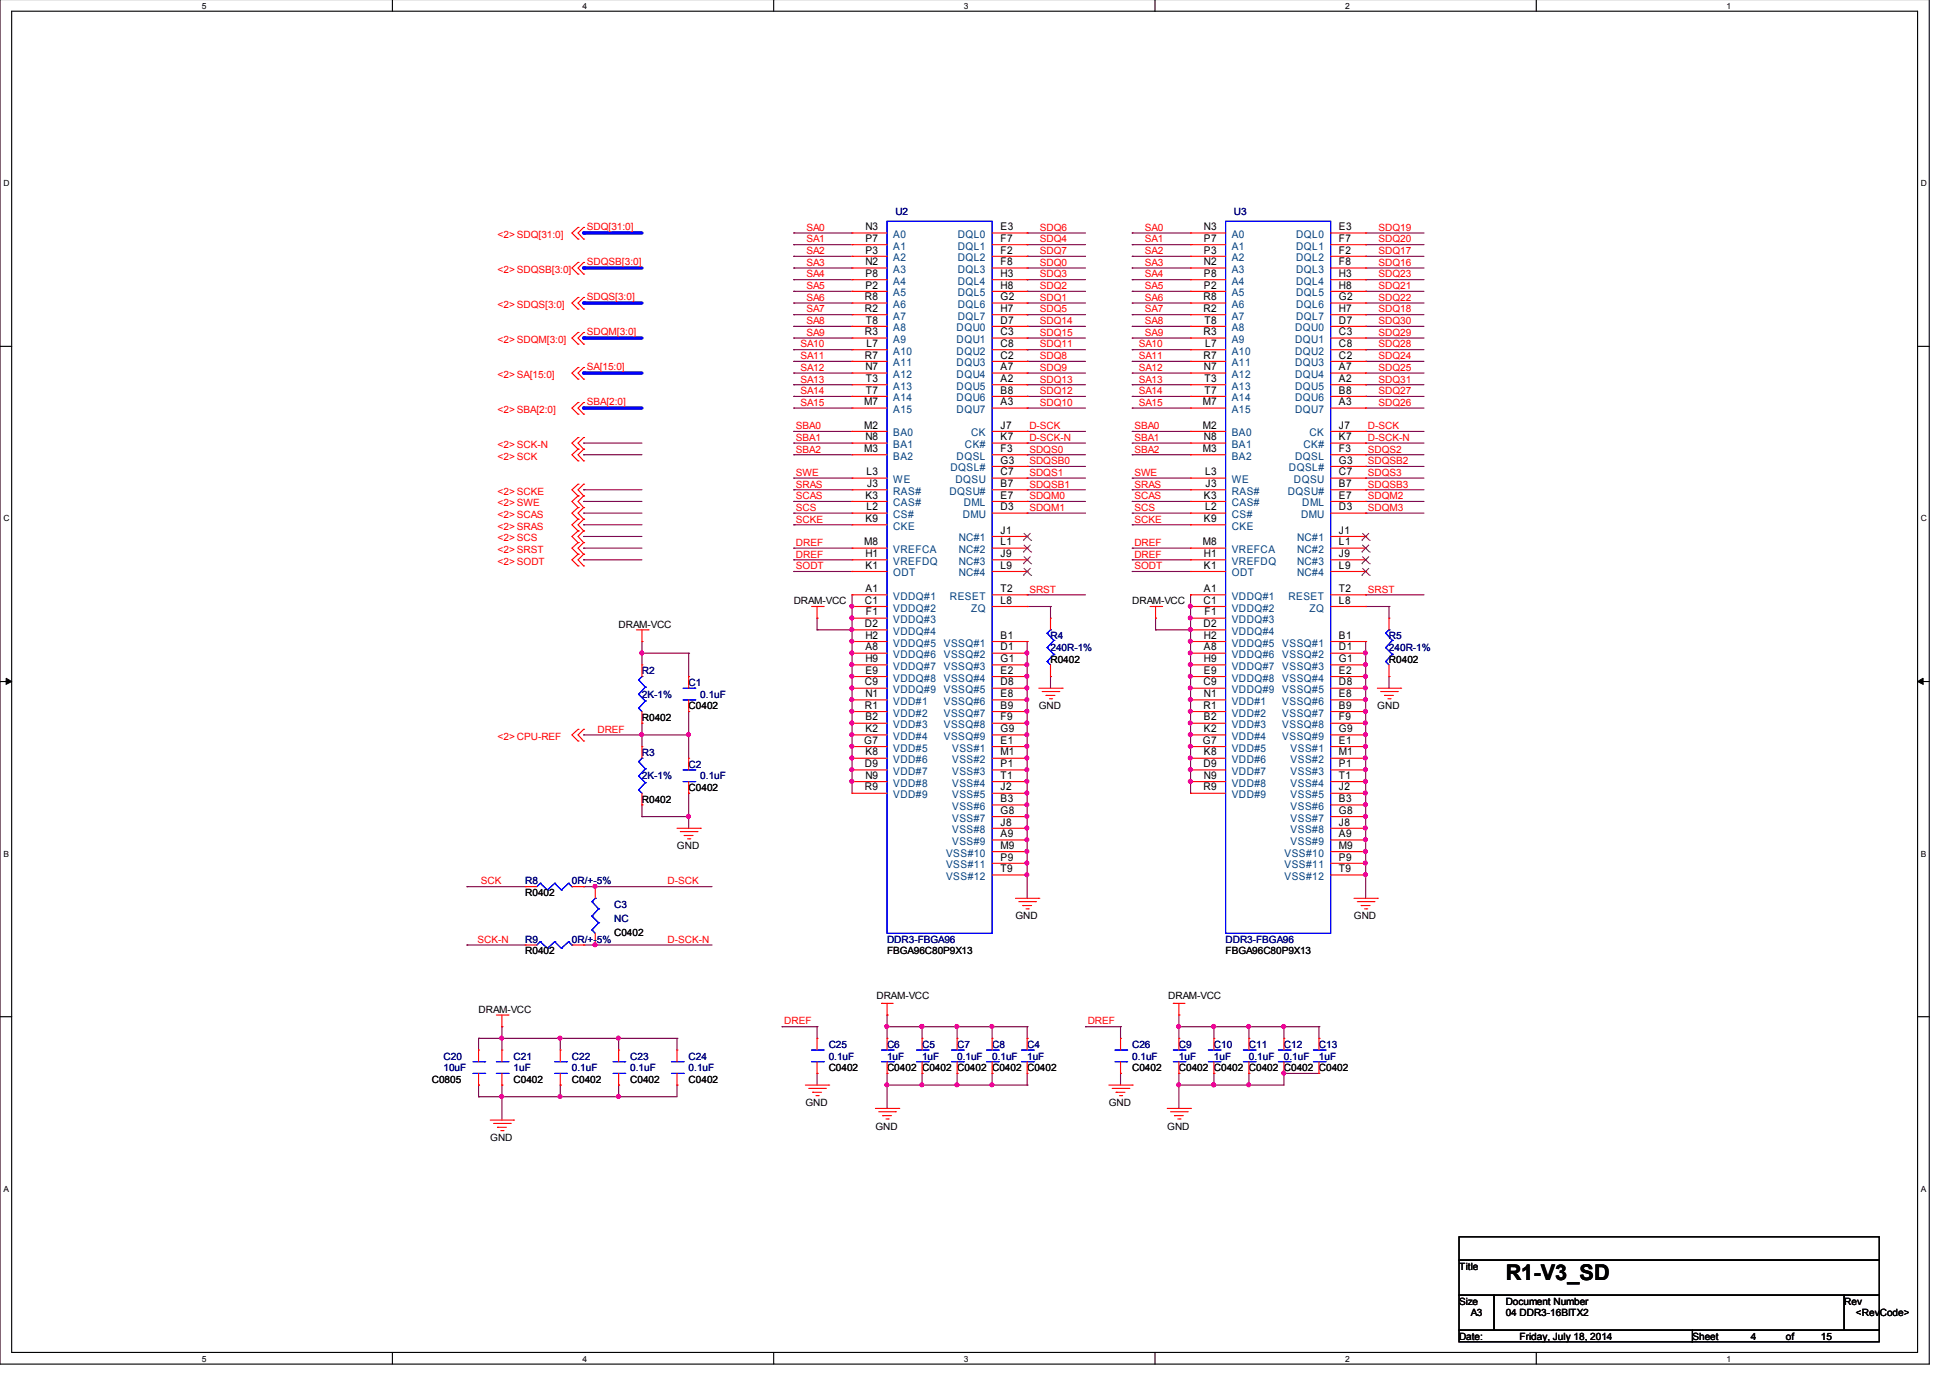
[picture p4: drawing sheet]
<svg xmlns="http://www.w3.org/2000/svg" width="297mm" height="210mm" viewBox="0 0 297 210" stroke-linecap="round" stroke-linejoin="round" font-family="sans-serif">
<defs><g id="words">
<text font-size="3.3" x="229.4" y="195">R1-V3_SD</text>
<g font-size="1.6">
<text x="131.8" y="35.1">N3</text>
<text x="152.4" y="35.1">E3</text>
<text x="183.4" y="35.1">N3</text>
<text x="204" y="35.1">E3</text>
<text x="131.8" y="36.8">P7</text>
<text x="131.8" y="38.6">P3</text>
<text x="131.8" y="40.4">N2</text>
<text x="152.4" y="36.8">F7</text>
<text x="152.4" y="38.6">F2</text>
<text x="152.4" y="40.4">F8</text>
<text x="183.4" y="36.8">P7</text>
<text x="183.4" y="38.6">P3</text>
<text x="183.4" y="40.4">N2</text>
<text x="204" y="36.8">F7</text>
<text x="204" y="38.6">F2</text>
<text x="204" y="40.4">F8</text>
<text x="131.7" y="45.7">R8</text>
<text x="131.7" y="47.5">R2</text>
<text x="131.8" y="42.2">P8</text>
<text x="131.8" y="44">P2</text>
<text x="152.4" y="42.2">H3</text>
<text x="152.4" y="44">H8</text>
<text x="152.4" y="45.7">G2</text>
<text x="152.4" y="47.5">H7</text>
<text x="183.3" y="45.7">R8</text>
<text x="183.3" y="47.5">R2</text>
<text x="183.4" y="42.2">P8</text>
<text x="183.4" y="44">P2</text>
<text x="204" y="42.2">H3</text>
<text x="204" y="44">H8</text>
<text x="204" y="45.7">G2</text>
<text x="204" y="47.5">H7</text>
<text x="131.7" y="51.1">R3</text>
<text x="131.9" y="49.3">T8</text>
<text x="132" y="52.8">L7</text>
<text x="152.4" y="49.3">D7</text>
<text x="152.4" y="51.1">C3</text>
<text x="152.4" y="52.8">C8</text>
<text x="183.3" y="51.1">R3</text>
<text x="183.5" y="49.3">T8</text>
<text x="183.6" y="52.8">L7</text>
<text x="204" y="49.3">D7</text>
<text x="204" y="51.1">C3</text>
<text x="204" y="52.8">C8</text>
<text x="131.7" y="54.6">R7</text>
<text x="131.8" y="56.4">N7</text>
<text x="131.9" y="58.2">T3</text>
<text x="131.9" y="60">T7</text>
<text x="152.4" y="54.6">C2</text>
<text x="152.4" y="56.4">A7</text>
<text x="152.4" y="58.2">A2</text>
<text x="152.4" y="60">B8</text>
<text x="183.3" y="54.6">R7</text>
<text x="183.4" y="56.4">N7</text>
<text x="183.5" y="58.2">T3</text>
<text x="183.5" y="60">T7</text>
<text x="204" y="54.6">C2</text>
<text x="204" y="56.4">A7</text>
<text x="204" y="58.2">A2</text>
<text x="204" y="60">B8</text>
<text x="131.7" y="61.7">M7</text>
<text x="131.7" y="65.3">M2</text>
<text x="152.4" y="61.7">A3</text>
<text x="152.4" y="65.3">J7</text>
<text x="183.2" y="61.7">M7</text>
<text x="183.2" y="65.3">M2</text>
<text x="204" y="61.7">A3</text>
<text x="204" y="65.3">J7</text>
<text x="131.7" y="68.8">M3</text>
<text x="131.8" y="67.1">N8</text>
<text x="152.4" y="67.1">K7</text>
<text x="152.4" y="68.8">F3</text>
<text x="152.4" y="70.6">G3</text>
<text x="183.2" y="68.8">M3</text>
<text x="183.4" y="67.1">N8</text>
<text x="204" y="67.1">K7</text>
<text x="204" y="68.8">F3</text>
<text x="204" y="70.6">G3</text>
<text x="131.8" y="76">K3</text>
<text x="132" y="72.4">L3</text>
<text x="132" y="77.7">L2</text>
<text x="132.1" y="74.2">J3</text>
<text x="152.4" y="72.4">C7</text>
<text x="152.4" y="74.2">B7</text>
<text x="152.4" y="76">E7</text>
<text x="152.4" y="77.7">D3</text>
<text x="183.4" y="76">K3</text>
<text x="183.6" y="72.4">L3</text>
<text x="183.6" y="77.7">L2</text>
<text x="183.6" y="74.2">J3</text>
<text x="204" y="72.4">C7</text>
<text x="204" y="74.2">B7</text>
<text x="204" y="76">E7</text>
<text x="204" y="77.7">D3</text>
<text x="131.7" y="83.1">M8</text>
<text x="131.8" y="79.5">K9</text>
<text x="152.4" y="81.3">J1</text>
<text x="152.4" y="83.1">L1</text>
<text x="183.2" y="83.1">M8</text>
<text x="183.4" y="79.5">K9</text>
<text x="204" y="81.3">J1</text>
<text x="204" y="83.1">L1</text>
<text x="131.8" y="84.9">H1</text>
<text x="131.8" y="86.6">K1</text>
<text x="152.4" y="84.9">J9</text>
<text x="152.4" y="86.6">L9</text>
<text x="183.4" y="84.9">H1</text>
<text x="183.4" y="86.6">K1</text>
<text x="204" y="84.9">J9</text>
<text x="204" y="86.6">L9</text>
<text x="131.7" y="92">C1</text>
<text x="131.7" y="95.5">D2</text>
<text x="131.8" y="90.2">A1</text>
<text x="131.9" y="93.7">F1</text>
<text x="152.4" y="92">L8</text>
<text x="152.4" y="90.2">T2</text>
<text x="183.3" y="92">C1</text>
<text x="183.3" y="95.5">D2</text>
<text x="183.4" y="90.2">A1</text>
<text x="183.5" y="93.7">F1</text>
<text x="204" y="92">L8</text>
<text x="204" y="90.2">T2</text>
<text x="131.8" y="97.3">H2</text>
<text x="131.8" y="99.1">A8</text>
<text x="131.8" y="100.9">H9</text>
<text x="152.4" y="97.3">B1</text>
<text x="152.4" y="99.1">D1</text>
<text x="152.4" y="100.9">G1</text>
<text x="183.4" y="97.3">H2</text>
<text x="183.4" y="99.1">A8</text>
<text x="183.4" y="100.9">H9</text>
<text x="204" y="97.3">B1</text>
<text x="204" y="99.1">D1</text>
<text x="204" y="100.9">G1</text>
<text x="131.7" y="104.4">C9</text>
<text x="131.7" y="108">R1</text>
<text x="131.8" y="102.6">E9</text>
<text x="131.8" y="106.2">N1</text>
<text x="152.4" y="102.6">E2</text>
<text x="152.4" y="104.4">D8</text>
<text x="152.4" y="106.2">E8</text>
<text x="152.4" y="108">B9</text>
<text x="183.3" y="104.4">C9</text>
<text x="183.3" y="108">R1</text>
<text x="183.4" y="102.6">E9</text>
<text x="183.4" y="106.2">N1</text>
<text x="204" y="102.6">E2</text>
<text x="204" y="104.4">D8</text>
<text x="204" y="106.2">E8</text>
<text x="204" y="108">B9</text>
<text x="131.7" y="113.3">G7</text>
<text x="131.8" y="109.7">B2</text>
<text x="131.8" y="111.5">K2</text>
<text x="152.4" y="109.7">F9</text>
<text x="152.4" y="111.5">G9</text>
<text x="152.4" y="113.3">E1</text>
<text x="183.2" y="113.3">G7</text>
<text x="183.4" y="109.7">B2</text>
<text x="183.4" y="111.5">K2</text>
<text x="204" y="109.7">F9</text>
<text x="204" y="111.5">G9</text>
<text x="204" y="113.3">E1</text>
<text x="131.7" y="116.9">D9</text>
<text x="131.8" y="115.1">K8</text>
<text x="131.8" y="118.6">N9</text>
<text x="152.4" y="115.1">M1</text>
<text x="152.4" y="116.9">P1</text>
<text x="152.4" y="118.6">T1</text>
<text x="183.3" y="116.9">D9</text>
<text x="183.4" y="115.1">K8</text>
<text x="183.4" y="118.6">N9</text>
<text x="204" y="115.1">M1</text>
<text x="204" y="116.9">P1</text>
<text x="204" y="118.6">T1</text>
<text x="131.7" y="120.4">R9</text>
<text x="152.4" y="120.4">J2</text>
<text x="152.4" y="122.2">B3</text>
<text x="152.4" y="124">G8</text>
<text x="152.4" y="125.7">J8</text>
<text x="183.3" y="120.4">R9</text>
<text x="204" y="120.4">J2</text>
<text x="204" y="122.2">B3</text>
<text x="204" y="124">G8</text>
<text x="204" y="125.7">J8</text>
<text x="152.4" y="127.5">A9</text>
<text x="152.4" y="129.3">M9</text>
<text x="152.4" y="131.1">P9</text>
<text x="204" y="127.5">A9</text>
<text x="204" y="129.3">M9</text>
<text x="204" y="131.1">P9</text>
<text x="152.4" y="132.9">T9</text>
<text x="204" y="132.9">T9</text>
</g>
<g font-size="1.6" fill="#004080">
<text x="136.1" y="36.3">A0</text>
<text x="136.1" y="38">A1</text>
<text x="136.1" y="39.8">A2</text>
<text x="136.1" y="41.6">A3</text>
<text x="145.9" y="36.3">DQL0</text>
<text x="145.9" y="38">DQL1</text>
<text x="145.9" y="39.8">DQL2</text>
<text x="145.9" y="41.6">DQL3</text>
<text x="187.6" y="36.3">A0</text>
<text x="187.6" y="38">A1</text>
<text x="187.6" y="39.8">A2</text>
<text x="187.6" y="41.6">A3</text>
<text x="197.4" y="36.3">DQL0</text>
<text x="197.4" y="38">DQL1</text>
<text x="197.4" y="39.8">DQL2</text>
<text x="197.4" y="41.6">DQL3</text>
<text x="136.1" y="43.4">A4</text>
<text x="136.1" y="45.1">A5</text>
<text x="136.1" y="46.9">A6</text>
<text x="145.9" y="43.4">DQL4</text>
<text x="145.9" y="45.1">DQL5</text>
<text x="145.9" y="46.9">DQL6</text>
<text x="187.6" y="43.4">A4</text>
<text x="187.6" y="45.1">A5</text>
<text x="187.6" y="46.9">A6</text>
<text x="197.4" y="43.4">DQL4</text>
<text x="197.4" y="45.1">DQL5</text>
<text x="197.4" y="46.9">DQL6</text>
<text x="136.1" y="48.7">A7</text>
<text x="136.1" y="50.5">A8</text>
<text x="136.1" y="52.3">A9</text>
<text x="145.7" y="50.5">DQU0</text>
<text x="145.7" y="52.3">DQU1</text>
<text x="145.9" y="48.7">DQL7</text>
<text x="187.6" y="48.7">A7</text>
<text x="187.6" y="50.5">A8</text>
<text x="187.6" y="52.3">A9</text>
<text x="197.3" y="50.5">DQU0</text>
<text x="197.3" y="52.3">DQU1</text>
<text x="197.4" y="48.7">DQL7</text>
<text x="136.1" y="54">A10</text>
<text x="136.1" y="55.8">A11</text>
<text x="136.1" y="57.6">A12</text>
<text x="136.1" y="59.4">A13</text>
<text x="145.7" y="54">DQU2</text>
<text x="145.7" y="55.8">DQU3</text>
<text x="145.7" y="57.6">DQU4</text>
<text x="145.7" y="59.4">DQU5</text>
<text x="187.6" y="54">A10</text>
<text x="187.6" y="55.8">A11</text>
<text x="187.6" y="57.6">A12</text>
<text x="187.6" y="59.4">A13</text>
<text x="197.3" y="54">DQU2</text>
<text x="197.3" y="55.8">DQU3</text>
<text x="197.3" y="57.6">DQU4</text>
<text x="197.3" y="59.4">DQU5</text>
<text x="136.1" y="61.1">A14</text>
<text x="136.1" y="62.9">A15</text>
<text x="145.7" y="61.1">DQU6</text>
<text x="145.7" y="62.9">DQU7</text>
<text x="187.6" y="61.1">A14</text>
<text x="187.6" y="62.9">A15</text>
<text x="197.3" y="61.1">DQU6</text>
<text x="197.3" y="62.9">DQU7</text>
<text x="136.1" y="66.5">BA0</text>
<text x="136.1" y="68.3">BA1</text>
<text x="136.1" y="70">BA2</text>
<text x="144.8" y="71.8">DQSL#</text>
<text x="145.7" y="70">DQSL</text>
<text x="147" y="68.3">CK#</text>
<text x="147.9" y="66.5">CK</text>
<text x="187.6" y="66.5">BA0</text>
<text x="187.6" y="68.3">BA1</text>
<text x="187.6" y="70">BA2</text>
<text x="196.3" y="71.8">DQSL#</text>
<text x="197.3" y="70">DQSL</text>
<text x="198.5" y="68.3">CK#</text>
<text x="199.5" y="66.5">CK</text>
<text x="136.1" y="73.6">WE</text>
<text x="136.1" y="75.4">RAS#</text>
<text x="136.1" y="77.1">CAS#</text>
<text x="144.6" y="75.4">DQSU#</text>
<text x="145.5" y="73.6">DQSU</text>
<text x="146.8" y="77.1">DML</text>
<text x="187.6" y="73.6">WE</text>
<text x="187.6" y="75.4">RAS#</text>
<text x="187.6" y="77.1">CAS#</text>
<text x="196.2" y="75.4">DQSU#</text>
<text x="197.1" y="73.6">DQSU</text>
<text x="198.4" y="77.1">DML</text>
<text x="136.1" y="78.9">CS#</text>
<text x="136.1" y="80.7">CKE</text>
<text x="146" y="82.5">NC#1</text>
<text x="146.6" y="78.9">DMU</text>
<text x="187.6" y="78.9">CS#</text>
<text x="187.6" y="80.7">CKE</text>
<text x="197.6" y="82.5">NC#1</text>
<text x="198.2" y="78.9">DMU</text>
<text x="136.1" y="84.3">VREFCA</text>
<text x="136.1" y="86">VREFDQ</text>
<text x="136.1" y="87.8">ODT</text>
<text x="146" y="84.3">NC#2</text>
<text x="146" y="86">NC#3</text>
<text x="146" y="87.8">NC#4</text>
<text x="187.6" y="84.3">VREFCA</text>
<text x="187.6" y="86">VREFDQ</text>
<text x="187.6" y="87.8">ODT</text>
<text x="197.6" y="84.3">NC#2</text>
<text x="197.6" y="86">NC#3</text>
<text x="197.6" y="87.8">NC#4</text>
<text x="136.1" y="91.4">VDDQ#1</text>
<text x="136.1" y="93.1">VDDQ#2</text>
<text x="136.1" y="94.9">VDDQ#3</text>
<text x="144.7" y="91.4">RESET</text>
<text x="147.9" y="93.1">ZQ</text>
<text x="187.6" y="91.4">VDDQ#1</text>
<text x="187.6" y="93.1">VDDQ#2</text>
<text x="187.6" y="94.9">VDDQ#3</text>
<text x="196.3" y="91.4">RESET</text>
<text x="199.5" y="93.1">ZQ</text>
<text x="136.1" y="96.7">VDDQ#4</text>
<text x="136.1" y="98.5">VDDQ#5</text>
<text x="136.1" y="100.3">VDDQ#6</text>
<text x="143.8" y="98.5">VSSQ#1</text>
<text x="143.8" y="100.3">VSSQ#2</text>
<text x="187.6" y="96.7">VDDQ#4</text>
<text x="187.6" y="98.5">VDDQ#5</text>
<text x="187.6" y="100.3">VDDQ#6</text>
<text x="195.3" y="98.5">VSSQ#1</text>
<text x="195.3" y="100.3">VSSQ#2</text>
<text x="136.1" y="102">VDDQ#7</text>
<text x="136.1" y="103.8">VDDQ#8</text>
<text x="136.1" y="105.6">VDDQ#9</text>
<text x="136.1" y="107.4">VDD#1</text>
<text x="143.8" y="102">VSSQ#3</text>
<text x="143.8" y="103.8">VSSQ#4</text>
<text x="143.8" y="105.6">VSSQ#5</text>
<text x="143.8" y="107.4">VSSQ#6</text>
<text x="187.6" y="102">VDDQ#7</text>
<text x="187.6" y="103.8">VDDQ#8</text>
<text x="187.6" y="105.6">VDDQ#9</text>
<text x="187.6" y="107.4">VDD#1</text>
<text x="195.3" y="102">VSSQ#3</text>
<text x="195.3" y="103.8">VSSQ#4</text>
<text x="195.3" y="105.6">VSSQ#5</text>
<text x="195.3" y="107.4">VSSQ#6</text>
<text x="136.1" y="109.1">VDD#2</text>
<text x="136.1" y="110.9">VDD#3</text>
<text x="136.1" y="112.7">VDD#4</text>
<text x="143.8" y="109.1">VSSQ#7</text>
<text x="143.8" y="110.9">VSSQ#8</text>
<text x="143.8" y="112.7">VSSQ#9</text>
<text x="187.6" y="109.1">VDD#2</text>
<text x="187.6" y="110.9">VDD#3</text>
<text x="187.6" y="112.7">VDD#4</text>
<text x="195.3" y="109.1">VSSQ#7</text>
<text x="195.3" y="110.9">VSSQ#8</text>
<text x="195.3" y="112.7">VSSQ#9</text>
<text x="136.1" y="114.5">VDD#5</text>
<text x="136.1" y="116.3">VDD#6</text>
<text x="136.1" y="118">VDD#7</text>
<text x="136.1" y="119.8">VDD#8</text>
<text x="145" y="114.5">VSS#1</text>
<text x="145" y="116.3">VSS#2</text>
<text x="145" y="118">VSS#3</text>
<text x="145" y="119.8">VSS#4</text>
<text x="187.6" y="114.5">VDD#5</text>
<text x="187.6" y="116.3">VDD#6</text>
<text x="187.6" y="118">VDD#7</text>
<text x="187.6" y="119.8">VDD#8</text>
<text x="196.6" y="114.5">VSS#1</text>
<text x="196.6" y="116.3">VSS#2</text>
<text x="196.6" y="118">VSS#3</text>
<text x="196.6" y="119.8">VSS#4</text>
<text x="136.1" y="121.6">VDD#9</text>
<text x="145" y="121.6">VSS#5</text>
<text x="145" y="123.4">VSS#6</text>
<text x="145" y="125.2">VSS#7</text>
<text x="187.6" y="121.6">VDD#9</text>
<text x="196.6" y="121.6">VSS#5</text>
<text x="196.6" y="123.4">VSS#6</text>
<text x="196.6" y="125.2">VSS#7</text>
<text x="144.1" y="130.5">VSS#10</text>
<text x="145" y="126.9">VSS#8</text>
<text x="145" y="128.7">VSS#9</text>
<text x="195.7" y="130.5">VSS#10</text>
<text x="196.6" y="126.9">VSS#8</text>
<text x="196.6" y="128.7">VSS#9</text>
<text x="144.1" y="132.3">VSS#11</text>
<text x="144.1" y="134">VSS#12</text>
<text x="195.7" y="132.3">VSS#11</text>
<text x="195.7" y="134">VSS#12</text>
</g>
<g font-size="1.5" fill="#f00">
<text x="89.4" y="35">SDQ[31:0]</text>
<text x="122.9" y="35.2">SA0</text>
<text x="158.4" y="35.2">SDQ6</text>
<text x="174.4" y="35.2">SA0</text>
<text x="210" y="35.2">SDQ19</text>
<text x="75.8" y="36.3">&lt;2&gt; SDQ[31:0]</text>
<text x="75.8" y="41.6">&lt;2&gt; SDQSB[3:0]</text>
<text x="89.4" y="40.3">SDQSB[3:0]</text>
<text x="122.9" y="36.9">SA1</text>
<text x="122.9" y="38.7">SA2</text>
<text x="122.9" y="40.5">SA3</text>
<text x="158.4" y="36.9">SDQ4</text>
<text x="158.4" y="38.7">SDQ7</text>
<text x="158.4" y="40.5">SDQ0</text>
<text x="174.4" y="36.9">SA1</text>
<text x="174.4" y="38.7">SA2</text>
<text x="174.4" y="40.5">SA3</text>
<text x="210" y="36.9">SDQ20</text>
<text x="210" y="38.7">SDQ17</text>
<text x="210" y="40.5">SDQ16</text>
<text x="75.8" y="46.9">&lt;2&gt; SDQS[3:0]</text>
<text x="89.4" y="45.6">SDQS[3:0]</text>
<text x="122.9" y="42.3">SA4</text>
<text x="122.9" y="44">SA5</text>
<text x="122.9" y="45.8">SA6</text>
<text x="122.9" y="47.6">SA7</text>
<text x="158.4" y="42.3">SDQ3</text>
<text x="158.4" y="44">SDQ2</text>
<text x="158.4" y="45.8">SDQ1</text>
<text x="158.4" y="47.6">SDQ5</text>
<text x="174.4" y="42.3">SA4</text>
<text x="174.4" y="44">SA5</text>
<text x="174.4" y="45.8">SA6</text>
<text x="174.4" y="47.6">SA7</text>
<text x="210" y="42.3">SDQ23</text>
<text x="210" y="44">SDQ21</text>
<text x="210" y="45.8">SDQ22</text>
<text x="210" y="47.6">SDQ18</text>
<text x="75.8" y="52.3">&lt;2&gt; SDQM[3:0]</text>
<text x="89.4" y="51">SDQM[3:0]</text>
<text x="121.9" y="52.9">SA10</text>
<text x="122.9" y="49.4">SA8</text>
<text x="122.9" y="51.2">SA9</text>
<text x="158.4" y="49.4">SDQ14</text>
<text x="158.4" y="51.2">SDQ15</text>
<text x="158.4" y="52.9">SDQ11</text>
<text x="173.5" y="52.9">SA10</text>
<text x="174.4" y="49.4">SA8</text>
<text x="174.4" y="51.2">SA9</text>
<text x="210" y="49.4">SDQ30</text>
<text x="210" y="51.2">SDQ29</text>
<text x="210" y="52.9">SDQ28</text>
<text x="75.8" y="57.6">&lt;2&gt; SA[15:0]</text>
<text x="89.4" y="56.3">SA[15:0]</text>
<text x="121.9" y="54.7">SA11</text>
<text x="121.9" y="56.5">SA12</text>
<text x="121.9" y="58.3">SA13</text>
<text x="158.4" y="54.7">SDQ8</text>
<text x="158.4" y="56.5">SDQ9</text>
<text x="158.4" y="58.3">SDQ13</text>
<text x="173.5" y="54.7">SA11</text>
<text x="173.5" y="56.5">SA12</text>
<text x="173.5" y="58.3">SA13</text>
<text x="210" y="54.7">SDQ24</text>
<text x="210" y="56.5">SDQ25</text>
<text x="210" y="58.3">SDQ31</text>
<text x="75.8" y="62.9">&lt;2&gt; SBA[2:0]</text>
<text x="89.4" y="61.7">SBA[2:0]</text>
<text x="121.2" y="65.4">SBA0</text>
<text x="121.9" y="60">SA14</text>
<text x="121.9" y="61.8">SA15</text>
<text x="156.8" y="65.4">D-SCK</text>
<text x="158.4" y="60">SDQ12</text>
<text x="158.4" y="61.8">SDQ10</text>
<text x="172.8" y="65.4">SBA0</text>
<text x="173.5" y="60">SA14</text>
<text x="173.5" y="61.8">SA15</text>
<text x="208.4" y="65.4">D-SCK</text>
<text x="210" y="60">SDQ27</text>
<text x="210" y="61.8">SDQ26</text>
<text x="75.8" y="70">&lt;2&gt; SCK</text>
<text x="75.8" y="68.3">&lt;2&gt; SCK-N</text>
<text x="121.2" y="67.2">SBA1</text>
<text x="121.2" y="68.9">SBA2</text>
<text x="156.8" y="67.2">D-SCK-N</text>
<text x="156.8" y="70.7">SDQSB0</text>
<text x="156.8" y="68.9">SDQS0</text>
<text x="172.8" y="67.2">SBA1</text>
<text x="172.8" y="68.9">SBA2</text>
<text x="208.4" y="67.2">D-SCK-N</text>
<text x="208.4" y="70.7">SDQSB2</text>
<text x="208.4" y="68.9">SDQS2</text>
<text x="75.8" y="75.4">&lt;2&gt; SCKE</text>
<text x="75.8" y="77.1">&lt;2&gt; SWE</text>
<text x="121.2" y="76">SCAS</text>
<text x="121.2" y="74.3">SRAS</text>
<text x="121.2" y="77.8">SCS</text>
<text x="121.2" y="72.5">SWE</text>
<text x="156.8" y="74.3">SDQSB1</text>
<text x="156.8" y="72.5">SDQS1</text>
<text x="156.8" y="76">SDQM0</text>
<text x="156.8" y="77.8">SDQM1</text>
<text x="172.8" y="76">SCAS</text>
<text x="172.8" y="74.3">SRAS</text>
<text x="172.8" y="77.8">SCS</text>
<text x="172.8" y="72.5">SWE</text>
<text x="208.4" y="74.3">SDQSB3</text>
<text x="208.4" y="72.5">SDQS3</text>
<text x="208.4" y="76">SDQM2</text>
<text x="208.4" y="77.8">SDQM3</text>
<text x="75.8" y="78.9">&lt;2&gt; SCAS</text>
<text x="75.8" y="80.7">&lt;2&gt; SRAS</text>
<text x="75.8" y="82.5">&lt;2&gt; SCS</text>
<text x="121.2" y="83.2">DREF</text>
<text x="121.2" y="79.6">SCKE</text>
<text x="172.8" y="83.2">DREF</text>
<text x="172.8" y="79.6">SCKE</text>
<text x="75.8" y="84.3">&lt;2&gt; SRST</text>
<text x="75.8" y="86">&lt;2&gt; SODT</text>
<text x="121.2" y="84.9">DREF</text>
<text x="121.2" y="86.7">SODT</text>
<text x="172.8" y="84.9">DREF</text>
<text x="172.8" y="86.7">SODT</text>
<text x="156.8" y="90.3">SRST</text>
<text x="208.4" y="90.3">SRST</text>
<text x="75.8" y="112.7">&lt;2&gt; CPU-REF</text>
<text x="91" y="111.6">DREF</text>
<text x="73.2" y="134.7">SCK</text>
<text x="101.7" y="134.7">D-SCK</text>
<text x="72.7" y="143.6">SCK-N</text>
<text x="101.7" y="143.6">D-SCK-N</text>
<text x="119.5" y="156.1">DREF</text>
<text x="165.7" y="156.1">DREF</text>
</g>
<g font-size="1.5" fill="#000080">
<text x="136.4" y="32.7">U2</text>
<text x="188" y="32.7">U3</text>
<text x="160" y="97.4">R4</text>
<text x="160" y="99.2">240R-1%</text>
<text x="211.6" y="97.4">R5</text>
<text x="211.6" y="99.2">240R-1%</text>
<text x="97.8" y="102.7">R2</text>
<text x="97.8" y="106.3">2K-1%</text>
<text x="104.9" y="104.5">C1</text>
<text x="106.7" y="106.3">0.1uF</text>
<text x="97.8" y="115.2">R3</text>
<text x="97.8" y="118.7">2K-1%</text>
<text x="104.9" y="116.9">C2</text>
<text x="106.7" y="118.7">0.1uF</text>
<text x="80" y="134.7">R8</text>
<text x="87.1" y="134.7">0R/+-5%</text>
<text x="80" y="143.6">R9</text>
<text x="87.1" y="143.6">0R/+-5%</text>
<text x="93.6" y="138.3">C3</text>
<text x="93.6" y="140.4">NC</text>
<text x="135.1" y="143.6">DDR3-FBGA96</text>
<text x="186.7" y="143.6">DDR3-FBGA96</text>
<text x="67.6" y="161.4">C20</text>
<text x="78.2" y="161.4">C21</text>
<text x="87.1" y="161.4">C22</text>
<text x="96" y="161.4">C23</text>
<text x="104.9" y="161.4">C24</text>
<text x="126.2" y="159.6">C25</text>
<text x="126.2" y="161.4">0.1uF</text>
<text x="135.1" y="159.6">C6</text>
<text x="135.1" y="161.4">1uF</text>
<text x="140.5" y="159.6">C5</text>
<text x="140.5" y="161.4">1uF</text>
<text x="145.8" y="159.6">C7</text>
<text x="145.8" y="161.4">0.1uF</text>
<text x="151.1" y="159.6">C8</text>
<text x="151.1" y="161.4">0.1uF</text>
<text x="156.5" y="159.6">C4</text>
<text x="156.5" y="161.4">1uF</text>
<text x="172.5" y="159.6">C26</text>
<text x="172.5" y="161.4">0.1uF</text>
<text x="179.6" y="159.6">C9</text>
<text x="179.6" y="161.4">1uF</text>
<text x="184.9" y="159.6">C10</text>
<text x="184.9" y="161.4">1uF</text>
<text x="190.2" y="159.6">C11</text>
<text x="190.2" y="161.4">0.1uF</text>
<text x="195.6" y="159.6">C12</text>
<text x="195.6" y="161.4">0.1uF</text>
<text x="200.9" y="159.6">C13</text>
<text x="200.9" y="161.4">1uF</text>
<text x="67.6" y="163.2">10uF</text>
<text x="78.2" y="163.2">1uF</text>
<text x="87.1" y="163.2">0.1uF</text>
<text x="96" y="163.2">0.1uF</text>
<text x="104.9" y="163.2">0.1uF</text>
</g>
<g font-size="1.5">
<text x="94.2" y="95.6">DRAM-VCC</text>
<text x="120.9" y="92">DRAM-VCC</text>
<text x="172.5" y="92">DRAM-VCC</text>
<text x="160" y="100.9">R0402</text>
<text x="211.6" y="100.9">R0402</text>
<text x="97.8" y="109.8">R0402</text>
<text x="104.9" y="108">C0402</text>
<text x="158.2" y="108">GND</text>
<text x="209.8" y="108">GND</text>
<text x="97.8" y="122.3">R0402</text>
<text x="104.9" y="120.5">C0402</text>
<text x="103.1" y="129.4">GND</text>
<text x="80" y="136.5">R0402</text>
<text x="93.6" y="142.5">C0402</text>
<text x="154.7" y="140.1">GND</text>
<text x="206.2" y="140.1">GND</text>
<text x="80" y="145.4">R0402</text>
<text x="135.1" y="145.4">FBGA96C80P9X13</text>
<text x="186.7" y="145.4">FBGA96C80P9X13</text>
<text x="72.9" y="154.3">DRAM-VCC</text>
<text x="133.5" y="152.2">DRAM-VCC</text>
<text x="178" y="152.2">DRAM-VCC</text>
<text x="65.8" y="164.9">C0805</text>
<text x="78.2" y="164.9">C0402</text>
<text x="87.1" y="164.9">C0402</text>
<text x="96" y="164.9">C0402</text>
<text x="104.9" y="164.9">C0402</text>
<text x="126.2" y="163.2">C0402</text>
<text x="135.1" y="163.2">C0402 C0402 C0402 C0402 C0402</text>
<text x="172.5" y="163.2">C0402</text>
<text x="179.6" y="163.2">C0402 C0402 C0402 C0402 C0402</text>
<text x="74.7" y="173.8">GND</text>
<text x="122.7" y="168.5">GND</text>
<text x="133.3" y="172.1">GND</text>
<text x="168.9" y="168.5">GND</text>
<text x="177.8" y="172.1">GND</text>
<text x="222.2" y="193.4">Title</text>
<text x="222.2" y="198.7">Size</text>
<text x="224" y="200.5">A3</text>
<text x="229.4" y="198.7">Document Number</text>
<text x="229.4" y="200.5">04 DDR3-16BITX2</text>
<text x="280.9" y="198.7">Rev</text>
<text x="282.7" y="200.5">&lt;RevCode&gt;</text>
<text x="222.2" y="204.1">Date:</text>
<text x="231.5" y="204.1">Friday, July 18, 2014</text>
<text x="257.8" y="204.1">Sheet</text>
<text x="266.7" y="204.1">4</text>
<text x="272" y="204.1">of</text>
<text x="277.4" y="204.1">15</text>
</g>
<g font-size="1.3">
<text x="30.7" y="1.4">5</text>
<text x="88.7" y="1.4">4</text>
<text x="146.8" y="1.4">3</text>
<text x="204.9" y="1.4">2</text>
<text x="263" y="1.4">1</text>
<text x=".5" y="28.4">D</text>
<text x="292.6" y="28.4">D</text>
<text x=".5" y="79.4">C</text>
<text x="292.6" y="79.4">C</text>
<text x=".5" y="130.5">B</text>
<text x="292.6" y="130.5">B</text>
<text x=".5" y="181.5">A</text>
<text x="292.6" y="181.5">A</text>
<text x="30.7" y="207.4">5</text>
<text x="88.7" y="207.4">4</text>
<text x="146.8" y="207.4">3</text>
<text x="204.9" y="207.4">2</text>
<text x="263" y="207.4">1</text>
</g>
</g></defs>
<path d="M0 -.1v207.9h293.9v-207.9M1.8 1.7h290.3v204.3h-290.3z" fill="none" stroke="#000" stroke-width=".17"/>
<g fill="#fff">
<path d="M30.7 .2h.6v1.3h-.6z"/>
<path d="M30.7 206.3h.6v1.3h-.6z"/>
</g>
<path d="M59.8 -.1v1.8M59.8 206v1.8" fill="none" stroke="#000" stroke-width=".17"/>
<g fill="#fff">
<path d="M88.7 .2h.6v1.3h-.6z"/>
<path d="M88.7 206.3h.6v1.3h-.6z"/>
</g>
<path d="M117.9 -.1v1.8M117.9 206v1.8" fill="none" stroke="#000" stroke-width=".17"/>
<g fill="#fff">
<path d="M146.8 .2h.6v1.3h-.6z"/>
<path d="M146.8 206.3h.6v1.3h-.6z"/>
</g>
<path d="M175.9 -.1v1.8M175.9 206v1.8" fill="none" stroke="#000" stroke-width=".17"/>
<g fill="#fff">
<path d="M204.9 .2h.6v1.3h-.6z"/>
<path d="M204.9 206.3h.6v1.3h-.6z"/>
</g>
<path d="M234 -.1v1.8M234 206v1.8" fill="none" stroke="#000" stroke-width=".17"/>
<g fill="#fff">
<path d="M263 .2h.6v1.3h-.6z"/>
<path d="M263 206.3h.6v1.3h-.6z"/>
<path d="M.5 27.2h.9v1.3h-.9z"/>
<path d="M292.6 27.2h.9v1.3h-.9z"/>
<path d="M.5 78.2h.9v1.4h-.9z"/>
<path d="M292.6 78.2h.9v1.4h-.9z"/>
</g>
<path d="M0 52.8h1.8M292.1 52.8h1.8" fill="none" stroke="#000" stroke-width=".17"/>
<g fill="#fff">
<path d="M.5 129.3h.8v1.4h-.8z"/>
<path d="M292.6 129.3h.8v1.4h-.8z"/>
</g>
<path d="M0 103.8h1.8M292.1 103.8h1.8" fill="none" stroke="#000" stroke-width=".17"/>
<path d="M.9 103.3l.9 .5-.9 .4zM292.1 103.8l.8-.5v.9z" fill="#000" stroke="#000" stroke-width=".15"/>
<g fill="#fff">
<path d="M.5 180.4h.7v1.3h-.7z"/>
<path d="M292.6 180.4h.7v1.3h-.7z"/>
</g>
<path d="M0 154.9h1.8M292.1 154.9h1.8" fill="none" stroke="#000" stroke-width=".17"/>
<g fill="none" stroke="#800040" stroke-width=".17">
<path d="M97.8 99.5h.1M97.8 97.7h.1M97.8 97.7v3.6M97.8 99.5h7.1M104.9 99.5h.1M104.9 99.5v3.6M124.5 94.2h.1M124.5 95.9h.1M124.5 94.2v1.7M124.5 95.9h5.3M129.8 90.6h.1M129.8 97.7h.1"/>
<path d="M129.8 92.4h.1M129.8 99.5h.1M129.8 95.9h.1M129.8 94.2h.1M129.8 90.6v30.2M156.5 92.4h.1M156.5 97.7h.1M156.5 99.5h.1M156.5 92.4h3.5M156.5 97.7v39.1M160 92.4h.1M160 92.4v1.8"/>
<path d="M176 94.2h.1M176 95.9h.1M176 95.9h5.4M176 94.2v1.7M181.4 90.6h.1M181.4 92.4h.1M181.4 97.7h.1M181.4 94.2h.1M181.4 99.5h.1M181.4 95.9h.1M181.4 90.6v30.2M208 97.7h.1"/>
<path d="M208 99.5h.1M208 92.4h.1M208 92.4h3.6M208 97.7v39.1M211.6 92.4h.1M211.6 92.4v1.8M88.9 111.9h.1M88.9 111.9h16M97.8 110.2h.1M97.8 111.9h.1M97.8 110.2v3.5M104.9 108.4h.1"/>
<path d="M104.9 111.9h.1M104.9 108.4v7.1M129.8 110.2h.1M129.8 104.8h.1M129.8 119.1h.1M129.8 113.7h.1M129.8 111.9h.1M129.8 103.1h.1M129.8 101.3h.1M129.8 108.4h.1M129.8 115.5h.1M129.8 106.6h.1"/>
<path d="M129.8 117.3h.1M156.5 103.1h.1M156.5 104.8h.1M156.5 111.9h.1M156.5 119.1h.1M156.5 110.2h.1M156.5 117.3h.1M156.5 108.4h.1M156.5 115.5h.1M156.5 106.6h.1M156.5 113.7h.1M156.5 101.3h.1"/>
<path d="M160 103.1h.1M160 103.1v1.7M181.4 106.6h.1M181.4 119.1h.1M181.4 115.5h.1M181.4 111.9h.1M181.4 113.7h.1M181.4 103.1h.1M181.4 101.3h.1M181.4 108.4h.1M181.4 110.2h.1M181.4 104.8h.1"/>
<path d="M181.4 117.3h.1M208 106.6h.1M208 111.9h.1M208 104.8h.1M208 119.1h.1M208 115.5h.1M208 117.3h.1M208 103.1h.1M208 113.7h.1M208 108.4h.1M208 110.2h.1M208 101.3h.1"/>
<path d="M211.6 103.1h.1M211.6 103.1v1.7M71.1 135.1h.1M71.1 135.1h8.9M88.9 135.1h.1M88.9 135.1h19.6M90.7 135.1h.1M97.8 124.4h.1M97.8 122.6h.1M97.8 124.4h7.1M97.8 122.6v1.8M104.9 124.4h.1"/>
<path d="M104.9 120.8h.1M104.9 120.8v5.4M156.5 131.5h.1M156.5 122.6h.1M156.5 129.7h.1M156.5 127.9h.1M156.5 126.2h.1M156.5 133.3h.1M156.5 124.4h.1M156.5 120.8h.1M208 133.3h.1M208 129.7h.1"/>
<path d="M208 120.8h.1M208 124.4h.1M208 122.6h.1M208 127.9h.1M208 131.5h.1M208 126.2h.1M71.1 143.9h.1M71.1 143.9h8.9M72.9 158.2h.1M72.9 158.2h30.2M72.9 158.2v1.7M76.5 156.4h.1"/>
<path d="M76.5 158.2h.1M76.5 156.4v3.5M85.3 158.2h.1M85.3 158.2v1.7M88.9 143.9h.1M88.9 143.9h19.6M90.7 143.9h.1M94.2 158.2h.1M94.2 158.2v1.7M103.1 158.2h.1M103.1 158.2v1.7M119.1 156.4h.1"/>
<path d="M119.1 156.4h5.4M124.5 156.4h.1M124.5 156.4v1.8M72.9 167.1h.1M72.9 165.3h.1M72.9 165.3v1.8M76.5 167.1h.1M76.5 165.3h.1M76.5 165.3v5.3M85.3 167.1h.1M85.3 165.3h.1M85.3 165.3v1.8"/>
<path d="M94.2 167.1h.1M94.2 165.3h.1M94.2 165.3v1.8M103.1 165.3h.1M103.1 165.3v1.8h-30.2M124.5 163.5h.1M124.5 163.5v1.8"/>
</g>
<g fill="#f0f" stroke="#f0f" stroke-width=".17">
<circle cx="129.8" cy="110.1" r=".3"/>
<circle cx="129.8" cy="97.7" r=".3"/>
<circle cx="129.8" cy="92.3" r=".3"/>
<circle cx="129.8" cy="104.8" r=".3"/>
<circle cx="129.8" cy="119" r=".3"/>
<circle cx="129.8" cy="113.7" r=".3"/>
<circle cx="129.8" cy="99.5" r=".3"/>
<circle cx="129.8" cy="111.9" r=".3"/>
<circle cx="129.8" cy="103" r=".3"/>
<circle cx="129.8" cy="101.2" r=".3"/>
<circle cx="129.8" cy="108.3" r=".3"/>
<circle cx="129.8" cy="95.9" r=".3"/>
<circle cx="129.8" cy="94.1" r=".3"/>
<circle cx="129.8" cy="115.5" r=".3"/>
<circle cx="129.8" cy="106.6" r=".3"/>
<circle cx="181.3" cy="106.6" r=".3"/>
<circle cx="181.3" cy="92.3" r=".3"/>
<circle cx="181.3" cy="119" r=".3"/>
<circle cx="181.3" cy="115.5" r=".3"/>
<circle cx="181.3" cy="97.7" r=".3"/>
<circle cx="181.3" cy="111.9" r=".3"/>
<circle cx="181.3" cy="94.1" r=".3"/>
<circle cx="181.3" cy="113.7" r=".3"/>
<circle cx="181.3" cy="103" r=".3"/>
<circle cx="181.3" cy="101.2" r=".3"/>
<circle cx="181.3" cy="108.3" r=".3"/>
<circle cx="181.3" cy="110.1" r=".3"/>
<circle cx="181.3" cy="99.5" r=".3"/>
<circle cx="181.3" cy="95.9" r=".3"/>
<circle cx="181.3" cy="104.8" r=".3"/>
<circle cx="208" cy="133.2" r=".3"/>
<circle cx="208" cy="129.7" r=".3"/>
<circle cx="208" cy="106.6" r=".3"/>
<circle cx="208" cy="111.9" r=".3"/>
<circle cx="208" cy="120.8" r=".3"/>
<circle cx="208" cy="124.3" r=".3"/>
<circle cx="208" cy="104.8" r=".3"/>
<circle cx="208" cy="119" r=".3"/>
<circle cx="208" cy="122.6" r=".3"/>
<circle cx="208" cy="115.5" r=".3"/>
<circle cx="208" cy="127.9" r=".3"/>
<circle cx="208" cy="117.2" r=".3"/>
<circle cx="208" cy="103" r=".3"/>
<circle cx="208" cy="113.7" r=".3"/>
<circle cx="208" cy="131.5" r=".3"/>
<circle cx="208" cy="108.3" r=".3"/>
<circle cx="208" cy="126.1" r=".3"/>
<circle cx="208" cy="110.1" r=".3"/>
<circle cx="208" cy="99.5" r=".3"/>
<circle cx="156.4" cy="131.5" r=".3"/>
<circle cx="181.3" cy="117.2" r=".3"/>
<circle cx="129.8" cy="117.2" r=".3"/>
<circle cx="208" cy="101.2" r=".3"/>
<circle cx="156.4" cy="103" r=".3"/>
<circle cx="156.4" cy="104.8" r=".3"/>
<circle cx="156.4" cy="111.9" r=".3"/>
<circle cx="156.4" cy="122.6" r=".3"/>
<circle cx="156.4" cy="119" r=".3"/>
<circle cx="156.4" cy="129.7" r=".3"/>
<circle cx="156.4" cy="110.1" r=".3"/>
<circle cx="156.4" cy="117.2" r=".3"/>
<circle cx="156.4" cy="127.9" r=".3"/>
<circle cx="156.4" cy="108.3" r=".3"/>
<circle cx="156.4" cy="115.5" r=".3"/>
<circle cx="156.4" cy="126.1" r=".3"/>
<circle cx="156.4" cy="133.2" r=".3"/>
<circle cx="156.4" cy="106.6" r=".3"/>
<circle cx="156.4" cy="113.7" r=".3"/>
<circle cx="156.4" cy="124.3" r=".3"/>
<circle cx="156.4" cy="120.8" r=".3"/>
<circle cx="156.4" cy="101.2" r=".3"/>
<circle cx="156.4" cy="99.5" r=".3"/>
<circle cx="94.2" cy="167" r=".3"/>
<circle cx="85.3" cy="167" r=".3"/>
<circle cx="76.4" cy="167" r=".3"/>
<circle cx="76.4" cy="158.1" r=".3"/>
<circle cx="85.3" cy="158.1" r=".3"/>
<circle cx="94.2" cy="158.1" r=".3"/>
<circle cx="90.6" cy="143.9" r=".3"/>
<circle cx="90.6" cy="135" r=".3"/>
<circle cx="104.9" cy="124.3" r=".3"/>
<circle cx="104.9" cy="111.9" r=".3"/>
<circle cx="97.7" cy="111.9" r=".3"/>
<circle cx="97.7" cy="99.5" r=".3"/>
</g>
<path d="M88.9 35.5h8.9" fill="none" stroke="#00f" stroke-width=".51"/>
<circle cx="88.9" cy="35.5" r=".25" fill="#00f"/>
<path d="M88.9 56.8h8.9" fill="none" stroke="#00f" stroke-width=".51"/>
<circle cx="88.9" cy="56.8" r=".25" fill="#00f"/>
<path d="M88.9 62.2h8.9" fill="none" stroke="#00f" stroke-width=".51"/>
<circle cx="88.9" cy="62.2" r=".25" fill="#00f"/>
<path d="M88.9 51.5h8.9" fill="none" stroke="#00f" stroke-width=".51"/>
<circle cx="88.9" cy="51.5" r=".25" fill="#00f"/>
<path d="M88.9 46.2h8.9" fill="none" stroke="#00f" stroke-width=".51"/>
<circle cx="88.9" cy="46.2" r=".25" fill="#00f"/>
<path d="M88.9 40.8h8.9" fill="none" stroke="#00f" stroke-width=".51"/>
<circle cx="88.9" cy="40.8" r=".25" fill="#00f"/>
<g fill="none" stroke="#800040" stroke-width=".17">
<path d="M120.9 35.5h.1M120.9 37.3h.1M120.9 39h.1M120.9 35.5h8.9M120.9 37.3h8.9M120.9 39h8.9M156.5 35.5h.1M156.5 37.3h.1M156.5 39h.1M156.5 35.5h8.9M156.5 37.3h8.9M156.5 39h8.9"/>
<path d="M172.5 35.5h.1M172.5 37.3h.1M172.5 39h.1M172.5 35.5h8.9M172.5 37.3h8.9M172.5 39h8.9M208 35.5h.1M208 37.3h.1M208 39h.1M208 35.5h8.9M208 37.3h8.9M208 39h8.9"/>
<path d="M120.9 40.8h.1M120.9 42.6h.1M120.9 44.4h.1M120.9 46.2h.1M120.9 47.9h.1M120.9 49.7h.1M120.9 51.5h.1M120.9 53.3h.1M120.9 55h.1M120.9 56.8h.1M120.9 58.6h.1M120.9 40.8h8.9"/>
<path d="M120.9 42.6h8.9M120.9 44.4h8.9M120.9 46.2h8.9M120.9 47.9h8.9M120.9 49.7h8.9M120.9 51.5h8.9M120.9 53.3h8.9M120.9 55h8.9M120.9 56.8h8.9M120.9 58.6h8.9M156.5 40.8h.1M156.5 42.6h.1"/>
<path d="M156.5 44.4h.1M156.5 46.2h.1M156.5 47.9h.1M156.5 49.7h.1M156.5 51.5h.1M156.5 53.3h.1M156.5 55h.1M156.5 56.8h.1M156.5 58.6h.1M156.5 40.8h8.9M156.5 42.6h8.9M156.5 44.4h8.9"/>
<path d="M156.5 46.2h8.9M156.5 47.9h8.9M156.5 49.7h8.9M156.5 51.5h8.9M156.5 53.3h8.9M156.5 55h8.9M156.5 56.8h8.9M156.5 58.6h8.9M172.5 40.8h.1M172.5 42.6h.1M172.5 44.4h.1M172.5 46.2h.1"/>
<path d="M172.5 47.9h.1M172.5 49.7h.1M172.5 51.5h.1M172.5 53.3h.1M172.5 55h.1M172.5 56.8h.1M172.5 58.6h.1M172.5 40.8h8.9M172.5 42.6h8.9M172.5 44.4h8.9M172.5 46.2h8.9M172.5 47.9h8.9"/>
<path d="M172.5 49.7h8.9M172.5 51.5h8.9M172.5 53.3h8.9M172.5 55h8.9M172.5 56.8h8.9M172.5 58.6h8.9M208 40.8h.1M208 42.6h.1M208 44.4h.1M208 46.2h.1M208 47.9h.1M208 49.7h.1"/>
<path d="M208 51.5h.1M208 53.3h.1M208 55h.1M208 56.8h.1M208 58.6h.1M208 40.8h8.9M208 42.6h8.9M208 44.4h8.9M208 46.2h8.9M208 47.9h8.9M208 49.7h8.9M208 51.5h8.9"/>
<path d="M208 53.3h8.9M208 55h8.9M208 56.8h8.9M208 58.6h8.9M88.9 69.3h.1M88.9 74.6h.1M88.9 67.5h.1M88.9 76.4h.1M88.9 78.2h.1M88.9 79.9h.1M88.9 69.3h8.9M88.9 74.6h8.9"/>
<path d="M88.9 67.5h8.9M88.9 76.4h8.9M88.9 78.2h8.9M88.9 79.9h8.9M120.9 60.4h.1M120.9 62.2h.1M120.9 76.4h.1M120.9 74.6h.1M120.9 78.2h.1M120.9 79.9h.1M120.9 72.8h.1M120.9 65.7h.1"/>
<path d="M120.9 67.5h.1M120.9 69.3h.1M120.9 69.3h8.9M120.9 74.6h8.9M120.9 67.5h8.9M120.9 76.4h8.9M120.9 78.2h8.9M120.9 79.9h8.9M120.9 60.4h8.9M120.9 62.2h8.9M120.9 72.8h8.9M120.9 65.7h8.9"/>
<path d="M156.5 60.4h.1M156.5 62.2h.1M156.5 67.5h.1M156.5 65.7h.1M156.5 71h.1M156.5 69.3h.1M156.5 74.6h.1M156.5 72.8h.1M156.5 76.4h.1M156.5 78.2h.1M156.5 69.3h8.9M156.5 74.6h8.9"/>
<path d="M156.5 67.5h8.9M156.5 76.4h8.9M156.5 78.2h8.9M156.5 60.4h8.9M156.5 62.2h8.9M156.5 72.8h8.9M156.5 65.7h8.9M156.5 71h8.9M172.5 60.4h.1M172.5 62.2h.1M172.5 76.4h.1M172.5 74.6h.1"/>
<path d="M172.5 78.2h.1M172.5 79.9h.1M172.5 72.8h.1M172.5 65.7h.1M172.5 67.5h.1M172.5 69.3h.1M172.5 69.3h8.9M172.5 74.6h8.9M172.5 67.5h8.9M172.5 76.4h8.9M172.5 78.2h8.9M172.5 79.9h8.9"/>
<path d="M172.5 60.4h8.9M172.5 62.2h8.9M172.5 72.8h8.9M172.5 65.7h8.9M208 60.4h.1M208 62.2h.1M208 67.5h.1M208 65.7h.1M208 71h.1M208 69.3h.1M208 74.6h.1M208 72.8h.1"/>
<path d="M208 76.4h.1M208 78.2h.1M208 69.3h8.9M208 74.6h8.9M208 67.5h8.9M208 76.4h8.9M208 78.2h8.9M208 60.4h8.9M208 62.2h8.9M208 72.8h8.9M208 65.7h8.9M208 71h8.9"/>
<path d="M88.9 83.5h.1M88.9 81.7h.1M88.9 85.3h.1M88.9 83.5h8.9M88.9 81.7h8.9M88.9 85.3h8.9M120.9 83.5h.1M120.9 85.3h.1M120.9 87.1h.1M120.9 83.5h8.9M120.9 85.3h8.9M120.9 87.1h8.9"/>
<path d="M156.5 90.6h.1M156.5 90.6h8.9M172.5 83.5h.1M172.5 85.3h.1M172.5 87.1h.1M172.5 83.5h8.9M172.5 85.3h8.9M172.5 87.1h8.9M208 90.6h.1M208 90.6h8.9M135.1 154.6h.1M135.1 156.4h.1"/>
<path d="M135.1 156.4h21.4M135.1 154.6v3.6M140.5 156.4h.1M140.5 156.4v1.8M145.8 156.4h.1M145.8 156.4v1.8M151.1 156.4h.1M151.1 156.4v1.8M156.5 156.4h.1M156.5 158.2h.1M156.5 156.4v1.8M165.4 156.4h.1"/>
<path d="M165.4 156.4h5.3M170.7 156.4h.1M170.7 156.4v1.8M179.6 154.6h.1M179.6 156.4h.1M179.6 156.4h21.3M179.6 154.6v3.6M184.9 156.4h.1M184.9 156.4v1.8M190.2 156.4h.1M190.2 156.4v1.8M195.6 156.4h.1"/>
<path d="M195.6 156.4v1.8M200.9 156.4h.1M200.9 158.2h.1M200.9 156.4v1.8M135.1 165.3h.1M135.1 163.5h.1M135.1 165.3h21.4M135.1 163.5v5.3M140.5 165.3h.1M140.5 163.5h.1M140.5 163.5v1.8M145.8 165.3h.1"/>
<path d="M145.8 163.5h.1M145.8 163.5v1.8M151.1 163.5h.1M151.1 165.3h.1M151.1 163.5v1.8M156.5 165.3h.1M156.5 163.5v1.8M170.7 163.5h.1M170.7 163.5v1.8M179.6 163.5h.1M179.6 165.3h.1M179.6 163.5v5.3"/>
<path d="M184.9 165.3h.1M184.9 163.5h.1M184.9 163.5v1.8M190.2 165.3h.1M190.2 163.5h.1M190.2 163.5v1.8M195.6 163.5h.1M195.6 163.5v1.8h-16M195.6 163.5h5.3"/>
</g>
<g fill="#f0f" stroke="#f0f" stroke-width=".17">
<circle cx="190.2" cy="156.4" r=".3"/>
<circle cx="140.4" cy="165.2" r=".3"/>
<circle cx="151.1" cy="165.2" r=".3"/>
<circle cx="145.8" cy="165.2" r=".3"/>
<circle cx="135.1" cy="165.2" r=".3"/>
<circle cx="140.4" cy="156.4" r=".3"/>
<circle cx="135.1" cy="156.4" r=".3"/>
<circle cx="151.1" cy="156.4" r=".3"/>
<circle cx="145.8" cy="156.4" r=".3"/>
<circle cx="184.9" cy="165.2" r=".3"/>
<circle cx="190.2" cy="165.2" r=".3"/>
<circle cx="179.5" cy="165.2" r=".3"/>
<circle cx="184.9" cy="156.4" r=".3"/>
<circle cx="179.5" cy="156.4" r=".3"/>
<circle cx="195.5" cy="156.4" r=".3"/>
<circle cx="195.5" cy="163.5" r=".3"/>
<circle cx="129.8" cy="110.1" r=".3"/>
<circle cx="129.8" cy="97.7" r=".3"/>
<circle cx="129.8" cy="92.3" r=".3"/>
<circle cx="129.8" cy="104.8" r=".3"/>
<circle cx="129.8" cy="119" r=".3"/>
<circle cx="129.8" cy="113.7" r=".3"/>
<circle cx="129.8" cy="99.5" r=".3"/>
<circle cx="129.8" cy="111.9" r=".3"/>
<circle cx="129.8" cy="103" r=".3"/>
<circle cx="129.8" cy="101.2" r=".3"/>
<circle cx="129.8" cy="108.3" r=".3"/>
<circle cx="129.8" cy="95.9" r=".3"/>
<circle cx="129.8" cy="94.1" r=".3"/>
<circle cx="129.8" cy="115.5" r=".3"/>
<circle cx="129.8" cy="106.6" r=".3"/>
<circle cx="181.3" cy="106.6" r=".3"/>
<circle cx="181.3" cy="92.3" r=".3"/>
<circle cx="181.3" cy="119" r=".3"/>
<circle cx="181.3" cy="115.5" r=".3"/>
<circle cx="181.3" cy="97.7" r=".3"/>
<circle cx="181.3" cy="111.9" r=".3"/>
<circle cx="181.3" cy="94.1" r=".3"/>
<circle cx="181.3" cy="113.7" r=".3"/>
<circle cx="181.3" cy="103" r=".3"/>
<circle cx="181.3" cy="101.2" r=".3"/>
<circle cx="181.3" cy="108.3" r=".3"/>
<circle cx="181.3" cy="110.1" r=".3"/>
<circle cx="181.3" cy="99.5" r=".3"/>
<circle cx="181.3" cy="95.9" r=".3"/>
<circle cx="181.3" cy="104.8" r=".3"/>
<circle cx="208" cy="133.2" r=".3"/>
<circle cx="208" cy="129.7" r=".3"/>
<circle cx="208" cy="106.6" r=".3"/>
<circle cx="208" cy="111.9" r=".3"/>
<circle cx="208" cy="120.8" r=".3"/>
<circle cx="208" cy="124.3" r=".3"/>
<circle cx="208" cy="104.8" r=".3"/>
<circle cx="208" cy="119" r=".3"/>
<circle cx="208" cy="122.6" r=".3"/>
<circle cx="208" cy="115.5" r=".3"/>
<circle cx="208" cy="127.9" r=".3"/>
<circle cx="208" cy="117.2" r=".3"/>
<circle cx="208" cy="103" r=".3"/>
<circle cx="208" cy="113.7" r=".3"/>
<circle cx="208" cy="131.5" r=".3"/>
<circle cx="208" cy="108.3" r=".3"/>
<circle cx="208" cy="126.1" r=".3"/>
<circle cx="208" cy="110.1" r=".3"/>
<circle cx="208" cy="99.5" r=".3"/>
<circle cx="156.4" cy="131.5" r=".3"/>
<circle cx="181.3" cy="117.2" r=".3"/>
<circle cx="129.8" cy="117.2" r=".3"/>
<circle cx="208" cy="101.2" r=".3"/>
<circle cx="156.4" cy="103" r=".3"/>
<circle cx="156.4" cy="104.8" r=".3"/>
<circle cx="156.4" cy="111.9" r=".3"/>
<circle cx="156.4" cy="122.6" r=".3"/>
<circle cx="156.4" cy="119" r=".3"/>
<circle cx="156.4" cy="129.7" r=".3"/>
<circle cx="156.4" cy="110.1" r=".3"/>
<circle cx="156.4" cy="117.2" r=".3"/>
<circle cx="156.4" cy="127.9" r=".3"/>
<circle cx="156.4" cy="108.3" r=".3"/>
<circle cx="156.4" cy="115.5" r=".3"/>
<circle cx="156.4" cy="126.1" r=".3"/>
<circle cx="156.4" cy="133.2" r=".3"/>
<circle cx="156.4" cy="106.6" r=".3"/>
<circle cx="156.4" cy="113.7" r=".3"/>
<circle cx="156.4" cy="124.3" r=".3"/>
<circle cx="156.4" cy="120.8" r=".3"/>
<circle cx="156.4" cy="101.2" r=".3"/>
<circle cx="156.4" cy="99.5" r=".3"/>
<circle cx="94.2" cy="167" r=".3"/>
<circle cx="85.3" cy="167" r=".3"/>
<circle cx="76.4" cy="167" r=".3"/>
<circle cx="76.4" cy="158.1" r=".3"/>
<circle cx="85.3" cy="158.1" r=".3"/>
<circle cx="94.2" cy="158.1" r=".3"/>
<circle cx="90.6" cy="143.9" r=".3"/>
<circle cx="90.6" cy="135" r=".3"/>
<circle cx="104.9" cy="124.3" r=".3"/>
<circle cx="104.9" cy="111.9" r=".3"/>
<circle cx="97.7" cy="111.9" r=".3"/>
<circle cx="97.7" cy="99.5" r=".3"/>
</g>
<g fill="none" stroke="#f00" stroke-width=".17">
<path d="M88.1 34.6h.1M88.1 36.4h.1M88.1 40h.1M88.1 34.6l-1 .9 1 .9M88.1 40l-1 .8 1 1M88.9 34.6h.1M88.9 36.4h.1M88.9 40h.1M88.9 34.6l-.8 .9 .8 .9M88.9 40l-.8 .8 .8 1M129.8 35.5h.1M129.8 37.3h.1"/>
<path d="M129.8 39h.1M129.8 35.5h5.3M129.8 37.3h5.3M129.8 39h5.3M151.1 35.5h5.4M151.1 37.3h5.4M151.1 39h5.4M156.5 35.5h.1M156.5 37.3h.1M156.5 39h.1M181.4 35.5h.1M181.4 37.3h.1"/>
<path d="M181.4 39h.1M181.4 35.5h5.3M181.4 37.3h5.3M181.4 39h5.3M202.7 35.5h5.3M202.7 37.3h5.3M202.7 39h5.3M208 35.5h.1M208 37.3h.1M208 39h.1M88.1 56h.1M88.1 57.8h.1"/>
<path d="M88.1 50.6h.1M88.1 52.4h.1M88.1 45.3h.1M88.1 47.1h.1M88.1 41.8h.1M88.1 56l-1 .8 1 1M88.1 50.6l-1 .9 1 .9M88.1 45.3l-1 .9 1 .9M88.9 56h.1M88.9 57.8h.1M88.9 50.6h.1M88.9 52.4h.1"/>
<path d="M88.9 45.3h.1M88.9 47.1h.1M88.9 41.8h.1M88.9 56l-.8 .8 .8 1M88.9 50.6l-.8 .9 .8 .9M88.9 45.3l-.8 .9 .8 .9M129.8 40.8h.1M129.8 42.6h.1M129.8 44.4h.1M129.8 46.2h.1M129.8 47.9h.1M129.8 49.7h.1"/>
<path d="M129.8 51.5h.1M129.8 53.3h.1M129.8 55h.1M129.8 56.8h.1M129.8 58.6h.1M129.8 40.8h5.3M129.8 42.6h5.3M129.8 44.4h5.3M129.8 46.2h5.3M129.8 47.9h5.3M129.8 49.7h5.3M129.8 51.5h5.3"/>
<path d="M129.8 53.3h5.3M129.8 55h5.3M129.8 56.8h5.3M129.8 58.6h5.3M151.1 40.8h5.4M151.1 42.6h5.4M151.1 44.4h5.4M151.1 46.2h5.4M151.1 47.9h5.4M151.1 49.7h5.4M151.1 51.5h5.4M151.1 53.3h5.4"/>
<path d="M151.1 55h5.4M151.1 56.8h5.4M151.1 58.6h5.4M156.5 40.8h.1M156.5 42.6h.1M156.5 44.4h.1M156.5 46.2h.1M156.5 47.9h.1M156.5 49.7h.1M156.5 51.5h.1M156.5 53.3h.1M156.5 55h.1"/>
<path d="M156.5 56.8h.1M156.5 58.6h.1M181.4 40.8h.1M181.4 42.6h.1M181.4 44.4h.1M181.4 46.2h.1M181.4 47.9h.1M181.4 49.7h.1M181.4 51.5h.1M181.4 53.3h.1M181.4 55h.1M181.4 56.8h.1"/>
<path d="M181.4 58.6h.1M181.4 40.8h5.3M181.4 42.6h5.3M181.4 44.4h5.3M181.4 46.2h5.3M181.4 47.9h5.3M181.4 49.7h5.3M181.4 51.5h5.3M181.4 53.3h5.3M181.4 55h5.3M181.4 56.8h5.3M181.4 58.6h5.3"/>
<path d="M202.7 40.8h5.3M202.7 42.6h5.3M202.7 44.4h5.3M202.7 46.2h5.3M202.7 47.9h5.3M202.7 49.7h5.3M202.7 51.5h5.3M202.7 53.3h5.3M202.7 55h5.3M202.7 56.8h5.3M202.7 58.6h5.3M208 40.8h.1"/>
<path d="M208 42.6h.1M208 44.4h.1M208 46.2h.1M208 47.9h.1M208 49.7h.1M208 51.5h.1M208 53.3h.1M208 55h.1M208 56.8h.1M208 58.6h.1M88.1 61.3h.1M88.1 63.1h.1"/>
<path d="M88.1 68.4h.1M88.1 70.2h.1M88.1 73.8h.1M88.1 75.5h.1M88.1 66.6h.1M88.1 77.3h.1M88.1 79.1h.1M88.1 61.3l-1 .9 1 .9M88.1 68.4l-1 .9 1 .9M88.1 73.8l-1 .8 1 .9M88.1 66.6l-1 .9 1 .9M88.1 75.5l-1 .9 1 .9"/>
<path d="M88.1 77.3l-1 .9 1 .9M88.1 79.1l-1 .8 1 1M88.9 61.3h.1M88.9 63.1h.1M88.9 68.4h.1M88.9 70.2h.1M88.9 73.8h.1M88.9 75.5h.1M88.9 66.6h.1M88.9 77.3h.1M88.9 79.1h.1M88.9 61.3l-.8 .9 .8 .9"/>
<path d="M88.9 68.4l-.8 .9 .8 .9M88.9 73.8l-.8 .8 .8 .9M88.9 66.6l-.8 .9 .8 .9M88.9 75.5l-.8 .9 .8 .9M88.9 77.3l-.8 .9 .8 .9M88.9 79.1l-.8 .8 .8 1M129.8 60.4h.1M129.8 62.2h.1M129.8 65.7h.1M129.8 67.5h.1M129.8 69.3h.1M129.8 72.8h.1"/>
<path d="M129.8 74.6h.1M129.8 76.4h.1M129.8 78.2h.1M129.8 79.9h.1M129.8 60.4h5.3M129.8 62.2h5.3M129.8 65.7h5.3M129.8 67.5h5.3M129.8 69.3h5.3M129.8 72.8h5.3M129.8 74.6h5.3M129.8 76.4h5.3"/>
<path d="M129.8 78.2h5.3M129.8 79.9h5.3M151.1 60.4h5.4M151.1 62.2h5.4M151.1 65.7h5.4M151.1 67.5h5.4M151.1 69.3h5.4M151.1 72.8h5.4M151.1 74.6h5.4M151.1 76.4h5.4M151.1 78.2h5.4M151.1 71h5.4"/>
<path d="M156.5 60.4h.1M156.5 62.2h.1M156.5 65.7h.1M156.5 67.5h.1M156.5 69.3h.1M156.5 71h.1M156.5 72.8h.1M156.5 74.6h.1M156.5 76.4h.1M156.5 78.2h.1M181.4 60.4h.1M181.4 62.2h.1"/>
<path d="M181.4 65.7h.1M181.4 67.5h.1M181.4 69.3h.1M181.4 72.8h.1M181.4 74.6h.1M181.4 76.4h.1M181.4 78.2h.1M181.4 79.9h.1M181.4 60.4h5.3M181.4 62.2h5.3M181.4 65.7h5.3M181.4 67.5h5.3"/>
<path d="M181.4 69.3h5.3M181.4 72.8h5.3M181.4 74.6h5.3M181.4 76.4h5.3M181.4 78.2h5.3M181.4 79.9h5.3M202.7 60.4h5.3M202.7 62.2h5.3M202.7 65.7h5.3M202.7 67.5h5.3M202.7 69.3h5.3M202.7 72.8h5.3"/>
<path d="M202.7 74.6h5.3M202.7 76.4h5.3M202.7 78.2h5.3M202.7 71h5.3M208 60.4h.1M208 62.2h.1M208 65.7h.1M208 67.5h.1M208 69.3h.1M208 71h.1M208 72.8h.1M208 74.6h.1"/>
<path d="M208 76.4h.1M208 78.2h.1M88.1 80.9h.1M88.1 82.6h.1M88.1 84.4h.1M88.1 86.2h.1M88.1 82.6l-1 .9 1 .9M88.1 80.9l-1 .8 1 .9M88.1 84.4l-1 .9 1 .9M88.9 80.9h.1M88.9 82.6h.1M88.9 84.4h.1"/>
<path d="M88.9 86.2h.1M88.9 82.6l-.8 .9 .8 .9M88.9 80.9l-.8 .8 .8 .9M88.9 84.4l-.8 .9 .8 .9M96.9 95.9h1.8M97.8 97.7h.1M97.8 95.9v1.8M98.7 95.9h.1M123.6 92.4h1.8M124.5 94.2h.1M124.5 92.4v1.8M125.4 92.4h.1"/>
<path d="M129.8 83.5h.1M129.8 85.3h.1M129.8 87.1h.1M129.8 90.6h.1M129.8 92.4h.1M129.8 94.2h.1M129.8 95.9h.1M129.8 97.7h.1M129.8 99.5h.1M129.8 95.9h5.3M129.8 92.4h5.3M129.8 83.5h5.3"/>
<path d="M129.8 85.3h5.3M129.8 87.1h5.3M129.8 90.6h5.3M129.8 94.2h5.3M129.8 97.7h5.3M129.8 99.5h5.3M151.1 92.4h5.4M151.1 83.5h5.4M151.1 85.3h5.4M151.1 87.1h5.4M151.1 90.6h5.4M151.1 97.7h5.4"/>
<path d="M151.1 99.5h5.4M151.1 81.7h5.4M156.5 97.7h.1M156.5 99.5h.1M156.5 81.7h.1M156.5 83.5h.1M156.5 85.3h.1M156.5 87.1h.1M156.5 92.4h.1M156.5 90.6h.1M160 94.2h.1M160 94.2v1.7"/>
<path d="M175.2 92.4h1.8M176 94.2h.1M176 92.4v1.8M177 92.4h.1M181.4 83.5h.1M181.4 85.3h.1M181.4 87.1h.1M181.4 90.6h.1M181.4 92.4h.1M181.4 94.2h.1M181.4 95.9h.1M181.4 97.7h.1"/>
<path d="M181.4 99.5h.1M181.4 95.9h5.3M181.4 92.4h5.3M181.4 83.5h5.3M181.4 85.3h5.3M181.4 87.1h5.3M181.4 90.6h5.3M181.4 94.2h5.3M181.4 97.7h5.3M181.4 99.5h5.3M202.7 92.4h5.3M202.7 83.5h5.3"/>
<path d="M202.7 85.3h5.3M202.7 87.1h5.3M202.7 90.6h5.3M202.7 97.7h5.3M202.7 99.5h5.3M202.7 81.7h5.3M208 97.7h.1M208 99.5h.1M208 81.7h.1M208 83.5h.1M208 85.3h.1M208 87.1h.1"/>
<path d="M208 92.4h.1M208 90.6h.1M211.6 94.2h.1M211.6 94.2v1.7M88.1 111.1h.1M88.1 112.9h.1M88.1 111.1l-1 .8 1 1M88.9 111.1h.1M88.9 112.9h.1M88.9 111.1l-.8 .8 .8 1M97.8 110.2h.1M97.8 101.3h.1"/>
<path d="M97.8 113.7h.1M97.8 101.3v1.8M97.8 108.4v1.8M97.8 113.7v1.8M104.9 115.5h.1M104.9 108.4h.1M104.9 103.1h.1M104.9 103.1v1.7M104.9 106.6v1.8M104.9 115.5v1.8M104.9 119.1v1.7M129.8 101.3h.1"/>
<path d="M129.8 103.1h.1M129.8 104.8h.1M129.8 108.4h.1M129.8 106.6h.1M129.8 110.2h.1M129.8 111.9h.1M129.8 113.7h.1M129.8 115.5h.1M129.8 117.3h.1M129.8 119.1h.1M129.8 104.8h5.3M129.8 101.3h5.3"/>
<path d="M129.8 103.1h5.3M129.8 108.4h5.3M129.8 106.6h5.3M129.8 110.2h5.3M129.8 111.9h5.3M129.8 113.7h5.3M129.8 115.5h5.3M129.8 117.3h5.3M129.8 119.1h5.3M151.1 104.8h5.4M151.1 101.3h5.4M151.1 103.1h5.4"/>
<path d="M151.1 108.4h5.4M151.1 106.6h5.4M151.1 110.2h5.4M151.1 111.9h5.4M151.1 113.7h5.4M151.1 115.5h5.4M151.1 117.3h5.4M151.1 119.1h5.4M156.5 101.3h.1M156.5 103.1h.1M156.5 104.8h.1M156.5 106.6h.1"/>
<path d="M156.5 108.4h.1M156.5 110.2h.1M156.5 111.9h.1M156.5 113.7h.1M156.5 115.5h.1M156.5 117.3h.1M156.5 119.1h.1M158.2 104.8h3.6M158.7 105.3h2.6M159.3 105.9h.1M159.3 105.9h1.4M159.9 106.4h.3"/>
<path d="M160 103.1h.1M160 101.3v1.8M160.2 106.4h.1M161.3 105.3h.1M161.8 104.8h.1M181.4 101.3h.1M181.4 103.1h.1M181.4 104.8h.1M181.4 108.4h.1M181.4 106.6h.1M181.4 110.2h.1M181.4 111.9h.1"/>
<path d="M181.4 113.7h.1M181.4 115.5h.1M181.4 117.3h.1M181.4 119.1h.1M181.4 104.8h5.3M181.4 101.3h5.3M181.4 103.1h5.3M181.4 108.4h5.3M181.4 106.6h5.3M181.4 110.2h5.3M181.4 111.9h5.3M181.4 113.7h5.3"/>
<path d="M181.4 115.5h5.3M181.4 117.3h5.3M181.4 119.1h5.3M202.7 104.8h5.3M202.7 101.3h5.3M202.7 103.1h5.3M202.7 108.4h5.3M202.7 106.6h5.3M202.7 110.2h5.3M202.7 111.9h5.3M202.7 113.7h5.3M202.7 115.5h5.3"/>
<path d="M202.7 117.3h5.3M202.7 119.1h5.3M208 101.3h.1M208 103.1h.1M208 104.8h.1M208 106.6h.1M208 108.4h.1M208 110.2h.1M208 111.9h.1M208 113.7h.1M208 115.5h.1M208 117.3h.1"/>
<path d="M208 119.1h.1M209.8 104.8h3.6M210.3 105.3h2.6M210.9 105.9h.1M210.9 105.9h1.4M211.4 106.4h.4M211.6 103.1h.1M211.6 101.3v1.8M211.8 106.4h.1M212.9 105.3h.1M213.4 104.8h.1M80 135.1h.1"/>
<path d="M80 135.1h1.8M87.1 135.1h1.8M88.9 135.1h.1M90.7 135.1h.1M90.7 135.1v1.7M97.8 122.6h.1M97.8 120.8v1.8M103.1 126.2h3.6M103.6 126.7h2.6M104.2 127.3h.1M104.2 127.3h1.4M104.7 127.8h.4"/>
<path d="M104.9 120.8h.1M105.1 127.8h.1M106.2 126.7h.1M106.7 126.2h.1M129.8 120.8h.1M129.8 120.8h5.3M151.1 126.2h5.4M151.1 120.8h5.4M151.1 122.6h5.4M151.1 124.4h5.4M151.1 127.9h5.4M151.1 129.7h5.4"/>
<path d="M151.1 131.5h5.4M151.1 133.3h5.4M154.7 136.8h3.5M155.2 137.3h2.5M155.8 137.9h.1M155.8 137.9h1.3M156.3 138.4h.3M156.5 120.8h.1M156.5 122.6h.1M156.5 124.4h.1M156.5 126.2h.1M156.5 127.9h.1"/>
<path d="M156.5 129.7h.1M156.5 131.5h.1M156.5 133.3h.1M156.6 138.4h.1M157.7 137.3h.1M158.2 136.8h.1M181.4 120.8h.1M181.4 120.8h5.3M202.7 126.2h5.3M202.7 120.8h5.3M202.7 122.6h5.3M202.7 124.4h5.3"/>
<path d="M202.7 127.9h5.3M202.7 129.7h5.3M202.7 131.5h5.3M202.7 133.3h5.3M206.2 136.8h3.6M206.8 137.3h2.5M207.3 137.9h.1M207.3 137.9h1.4M207.9 138.4h.3M208 120.8h.1M208 122.6h.1M208 124.4h.1"/>
<path d="M208 126.2h.1M208 127.9h.1M208 129.7h.1M208 131.5h.1M208 133.3h.1M208.2 138.4h.1M209.3 137.3h.1M209.8 136.8h.1M72.9 159.9h.1M72.9 159.9v1.8M75.6 154.6h1.8M76.5 156.4h.1"/>
<path d="M76.5 159.9h.1M76.5 154.6v1.8M76.5 159.9v1.8M77.4 154.6h.1M80 143.9h.1M80 143.9h1.8M85.3 159.9h.1M85.3 159.9v1.8M87.1 143.9h1.8M88.9 143.9h.1M90.7 143.9h.1M90.7 142.2v1.7"/>
<path d="M94.2 159.9h.1M94.2 159.9v1.8M103.1 159.9h.1M103.1 159.9v1.8M124.5 158.2h.1M124.5 158.2v1.7M134.3 152.8h.1M134.3 152.8h1.8M135.1 154.6h.1M135.1 158.2h.1M135.1 152.8v1.8M135.1 158.2v1.7"/>
<path d="M140.5 158.2h.1M140.5 158.2v1.7M145.8 158.2h.1M145.8 158.2v1.7M151.1 158.2h.1M151.1 158.2v1.7M156.5 158.2h.1M156.5 158.2v1.7M170.7 158.2h.1M170.7 158.2v1.7M178.7 152.8h.1M178.7 152.8h1.8"/>
<path d="M179.6 154.6h.1M179.6 158.2h.1M179.6 152.8v1.8M179.6 158.2v1.7M184.9 158.2h.1M184.9 158.2v1.7M190.2 158.2h.1M190.2 158.2v1.7M195.6 158.2h.1M195.6 158.2v1.7M200.9 158.2h.1M200.9 158.2v1.7"/>
<path d="M72.9 165.3h.1M72.9 163.5v1.8M74.7 170.6h3.5M75.2 171.1h2.5M75.8 171.7h.1M75.8 171.7h1.3M76.3 172.2h.3M76.5 165.3h.1M76.5 163.5v1.8M76.6 172.2h.1M77.7 171.1h.1M78.2 170.6h.1"/>
<path d="M85.3 165.3h.1M85.3 163.5v1.8M94.2 165.3h.1M94.2 163.5v1.8M103.1 165.3h.1M103.1 163.5v1.8M122.7 165.3h3.5M123.2 165.8h2.5M123.8 166.4h.1M123.8 166.4h1.3M124.3 166.9h.3M124.5 163.5h.1"/>
<path d="M124.5 161.7v1.8M124.6 166.9h.1M125.7 165.8h.1M126.2 165.3h.1M133.3 168.8h3.6M133.9 169.3h2.5M134.5 169.9h.1M134.5 169.9h1.3M135 170.4h.3M135.1 163.5h.1M135.1 161.7v1.8M135.3 170.4h.1"/>
<path d="M136.4 169.3h.1M136.9 168.8h.1M140.5 163.5h.1M140.5 161.7v1.8M145.8 163.5h.1M145.8 161.7v1.8M151.1 163.5h.1M151.1 161.7v1.8M156.5 163.5h.1M156.5 161.7v1.8M168.9 165.3h3.6M169.4 165.8h2.6"/>
<path d="M170 166.4h.1M170 166.4h1.4M170.5 166.9h.4M170.7 163.5h.1M170.7 161.7v1.8M170.9 166.9h.1M172 165.8h.1M172.5 165.3h.1M177.8 168.8h3.6M178.3 169.3h2.5M178.9 169.9h.1M178.9 169.9h1.4"/>
<path d="M179.4 170.4h.3M179.6 163.5h.1M179.6 161.7v1.8M179.7 170.4h.1M180.8 169.3h.1M181.4 168.8h.1M184.9 163.5h.1M184.9 161.7v1.8M190.2 163.5h.1M190.2 161.7v1.8M195.6 163.5h.1M195.6 161.7v1.8"/>
<path d="M200.9 163.5h.1M200.9 161.7v1.8"/>
</g>
<path d="M222.2 188.4h64.1v3.6h-64.1zM222.2 192h64.1v5.3h-64.1zM222.2 197.3h5.4v5.3h-5.4zM227.6 197.3h53.3v5.3h-53.3zM280.9 197.3h5.4v5.3h-5.4zM222.2 202.6h35.6v1.8h-35.6zM257.8 202.6h28.5v1.8h-28.5z" fill="none" stroke="#000" stroke-width=".17"/>
<g fill="none" stroke="#00f" stroke-width=".17">
<path d="M135.1 33.7h16v108.5h-16zM186.7 33.7h16v108.5h-16zM159.5 98.7h.1M159.5 96.4h.1M159.5 98.7l1 1M159.5 96.4l1 1.2M160 95.9h.1M160 95.9l-.5 .5M160.5 99.7h.1M160.5 97.6h.1M160.5 99.7l-1 1.1M160.5 97.6l-1 1.1"/>
<path d="M211.1 98.7h.1M211.1 96.4h.1M211.1 98.7l1 1M211.1 96.4l1 1.2M211.6 95.9h.1M211.6 95.9l-.5 .5M212.1 99.7h.1M212.1 97.6h.1M212.1 99.7l-1 1.1M212.1 97.6l-1 1.1M97.3 107.9h.1M97.3 105.8h.1"/>
<path d="M97.3 103.6h.1M97.3 118.2h.1M97.3 116h.1M97.3 107.9l.5 .5M97.3 105.8l1 1M97.3 103.6l1 1.1M97.3 118.2l1 1M97.3 116l1 1.1M97.8 103.1h.1M97.8 115.5h.1M97.8 103.1l-.5 .5M97.8 115.5l-.5 .5"/>
<path d="M98.3 106.8h.1M98.3 104.7h.1M98.3 119.2h.1M98.3 117.1h.1M98.3 106.8l-1 1.1M98.3 104.7l-1 1.1M98.3 119.2l-1 1.1M98.3 117.1l-1 1.1M104.1 119.1h1.7M104.1 117.3h1.7M104.1 106.6h1.7M104.1 104.8h1.7"/>
<path d="M105.8 119.1h.1M105.8 117.3h.1M105.8 106.6h.1M105.8 104.8h.1M159.5 100.8h.1M159.5 100.8l.5 .5M211.1 100.8h.1M211.1 100.8l.5 .5M82.3 134.5h.1M82.3 134.5l-.5 .6M82.3 134.5l1.1 1.1M83.4 135.6h.1"/>
<path d="M84.5 134.5h.1M84.5 134.5l-1.1 1.1M84.5 134.5l1 1.1M85.5 135.6h.1M86.6 134.5h.1M86.6 134.5l-1.1 1.1M86.6 134.5l.5 .6M87.1 135.1h.1M90.2 139.5h.1M90.2 137.3h.1M90.2 139.5l1 1.1M90.2 137.3l1 1.1"/>
<path d="M90.7 136.8h.1M90.7 136.8l-.5 .5M91.2 138.4h.1M91.2 138.4l-1 1.1M97.3 120.3h.1M97.3 120.3l.5 .5M82.3 143.4h.1M82.3 143.4l-.5 .5M82.3 143.4l1.1 1.1M83.4 144.5h.1M84.5 143.4h.1M84.5 143.4l-1.1 1.1"/>
<path d="M84.5 143.4l1 1.1M85.5 144.5h.1M86.6 143.4h.1M86.6 143.4l-1.1 1.1M86.6 143.4l.5 .5M87.1 143.9h.1M90.2 141.7h.1M90.2 141.7l.5 .5M91.2 140.6h.1M91.2 140.6l-1 1.1M123.6 159.9h1.8M125.4 159.9h.1"/>
<path d="M134.3 159.9h1.8M136.1 159.9h.1M139.6 159.9h1.8M141.4 159.9h.1M144.9 159.9h1.8M146.7 159.9h.1M150.3 159.9h1.8M152.1 159.9h.1M155.6 159.9h1.8M157.4 159.9h.1M169.8 159.9h1.8M171.6 159.9h.1"/>
<path d="M178.7 159.9h1.8M180.5 159.9h.1M184.1 159.9h1.7M185.8 159.9h.1M189.4 159.9h1.8M191.2 159.9h.1M194.7 159.9h1.8M196.5 159.9h.1M200.1 159.9h1.7M201.8 159.9h.1M72.1 161.7h1.7M72.1 163.5h1.7"/>
<path d="M73.8 163.5h.1M73.8 161.7h.1M75.6 161.7h1.8M75.6 163.5h1.8M77.4 163.5h.1M77.4 161.7h.1M84.5 161.7h1.8M84.5 163.5h1.8M86.3 163.5h.1M86.3 161.7h.1M93.4 161.7h1.8M93.4 163.5h1.8"/>
<path d="M95.2 163.5h.1M95.2 161.7h.1M102.3 161.7h1.8M102.3 163.5h1.8M104.1 163.5h.1M104.1 161.7h.1M123.6 161.7h1.8M125.4 161.7h.1M134.3 161.7h1.8M136.1 161.7h.1M139.6 161.7h1.8M141.4 161.7h.1"/>
<path d="M144.9 161.7h1.8M146.7 161.7h.1M150.3 161.7h1.8M152.1 161.7h.1M155.6 161.7h1.8M157.4 161.7h.1M169.8 161.7h1.8M171.6 161.7h.1M178.7 161.7h1.8M180.5 161.7h.1M184.1 161.7h1.7M185.8 161.7h.1"/>
<path d="M189.4 161.7h1.8M191.2 161.7h.1M194.7 161.7h1.8M196.5 161.7h.1M200.1 161.7h1.7M201.8 161.7h.1"/>
</g>
<g fill="none" stroke="#804000" stroke-width=".15">
<path d="M155.9 82.3h.1M155.9 84.1h.1M155.9 85.9h.1M155.9 87.6h.1M156 81.2l1.1 1.1M156 83l1.1 1.1M156 84.8l1.1 1.1M156 86.5l1.1 1.1M157 81.2l-1.1 1.1M157 83l-1.1 1.1M157 84.8l-1.1 1.1M157 86.5l-1.1 1.1"/>
<path d="M157.1 82.3h.1M157.1 84.1h.1M157.1 85.9h.1M157.1 87.6h.1M207.4 82.3h.1M207.4 84.1h.1M207.4 85.9h.1M207.4 87.6h.1M207.5 81.2l1.1 1.1M207.5 83l1.1 1.1M207.5 84.8l1.1 1.1M207.5 86.5l1.1 1.1"/>
<path d="M208.5 81.2l-1.1 1.1M208.5 83l-1.1 1.1M208.5 84.8l-1.1 1.1M208.5 86.5l-1.1 1.1M208.6 82.3h.1M208.6 84.1h.1M208.6 85.9h.1M208.6 87.6h.1"/>
</g>
<use href="#words"/>
</svg>
